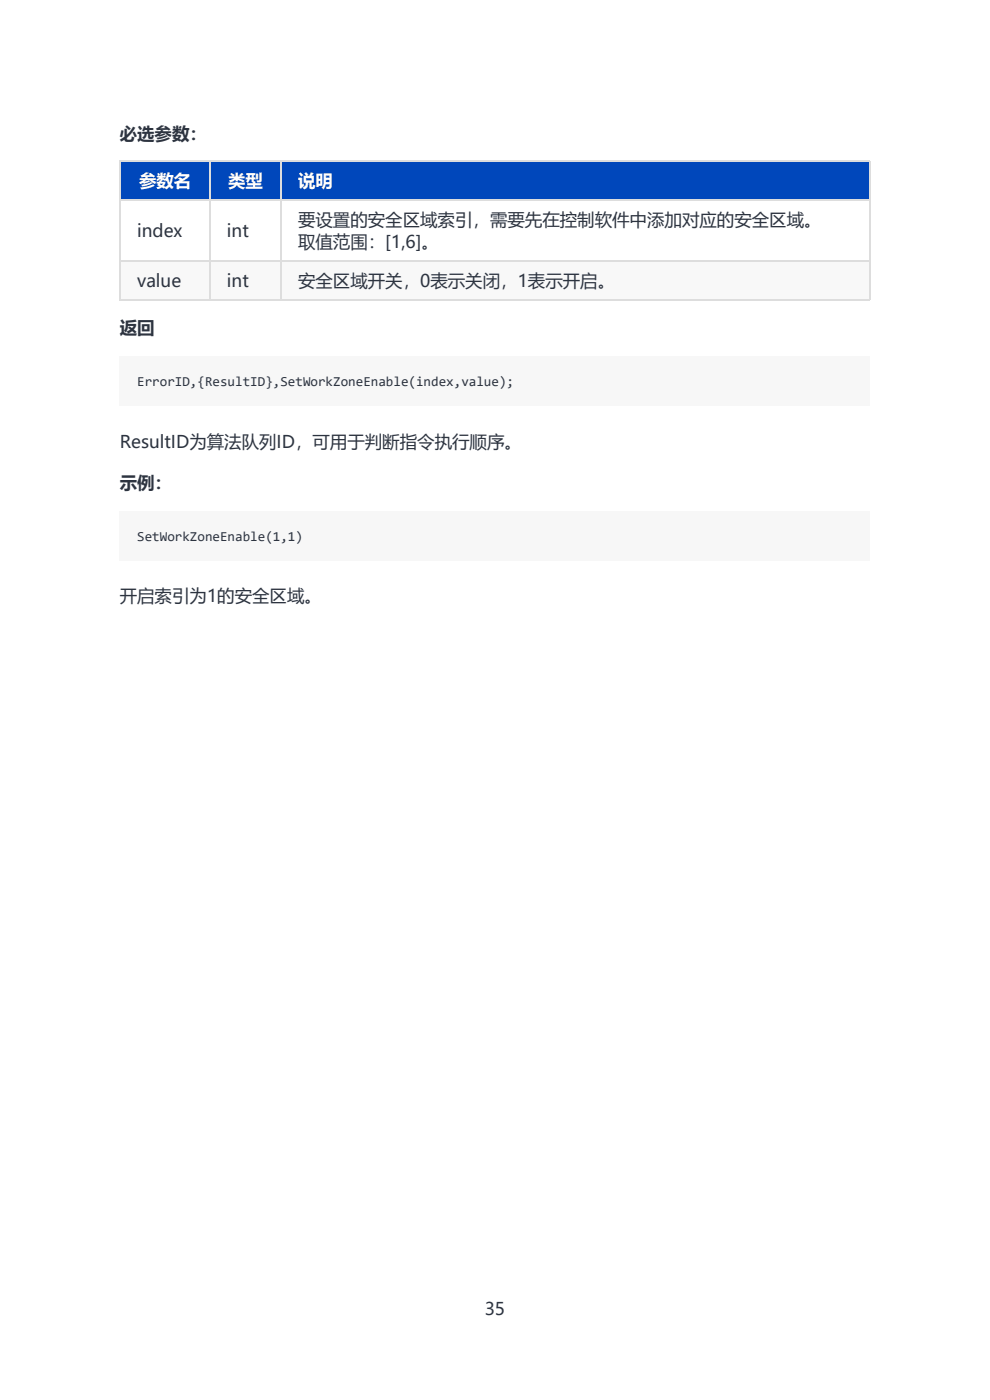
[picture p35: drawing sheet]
<svg xmlns="http://www.w3.org/2000/svg" width="210mm" height="297mm" viewBox="0 0 210 297" stroke-linecap="round" stroke-linejoin="round" font-family="sans-serif">
<defs><g id="words">
<g font-size="3.7" fill="#2d3440">
<text x="25.4" y="29.6">必选参数：</text>
<text x="63.2" y="47.9">要设置的安全区域索引，需要先在控制软件中添加对应的安全区域。</text>
<text x="29.1" y="50.2">index</text>
<text x="48.1" y="50.2">int</text>
<text x="63.2" y="52.6">取值范围：[1,6]。</text>
<text x="29.1" y="60.8">value</text>
<text x="48.1" y="60.8">int</text>
<text x="63.2" y="60.8">安全区域开关，0表示关闭，1表示开启。</text>
<text x="25.4" y="70.9">返回</text>
<text x="25.4" y="94.9">ResultID为算法队列ID，可用于判断指令执行顺序。</text>
<text x="25.4" y="103.7">示例：</text>
<text x="25.4" y="127.7">开启索引为1的安全区域。</text>
<text x="102.8" y="279">35</text>
</g>
<g font-size="3.7" fill="#fff">
<text x="29.5" y="39.7">参数名</text>
<text x="48.4" y="39.7">类型</text>
<text x="63.2" y="39.7">说明</text>
</g>
<g font-size="2.9" fill="#2d3440">
<text x="29.1" y="82">ErrorID,{ResultID},SetWorkZoneEnable(index,value);</text>
<text x="29.1" y="114.8">SetWorkZoneEnable(1,1)</text>
</g>
</g></defs>
<path d="M25.4 34.1h19v8.2h-19z" fill="#0047bb"/>
<path d="M44.4 34.1h15.1v8.2h-15.1z" fill="#fff"/>
<path d="M44.4 34.1h15.1v8.2h-15.1z" fill="#0047bb"/>
<path d="M59.5 34.1h124.8v8.2h-124.8z" fill="#fff"/>
<path d="M59.5 34.1h124.8v8.2h-124.8z" fill="#0047bb"/>
<g fill="#fff">
<path d="M25.4 42.3h19v13h-19z"/>
<path d="M44.4 42.3h15.1v13h-15.1z"/>
<path d="M59.5 42.3h124.8v13h-124.8z"/>
</g>
<g fill="#f8f8f8">
<path d="M25.4 55.3h19v8.2h-19z"/>
<path d="M44.4 55.3h15.1v8.2h-15.1z"/>
<path d="M59.5 55.3h124.8v8.2h-124.8z"/>
</g>
<path d="M25.4 34.2h159.2M25.5 34.1v29.6M44.6 34.1v29.6M59.6 34.1v29.6M184.5 34.1v29.6M25.4 55.4h159.2M25.4 42.4h159.2M25.4 63.6h159.2" fill="none" stroke="#ddd" stroke-width=".26"/>
<g fill="#f7f7f7">
<path d="M25.4 75.6h159.2v10.6h-159.2z"/>
<path d="M25.4 108.4h159.2v10.6h-159.2z"/>
<path d="M29.1 79.3h79.9v3.5h-79.9z"/>
<path d="M29.1 112.1h35.2v3.5h-35.2z"/>
</g>
<use href="#words"/>
</svg>
